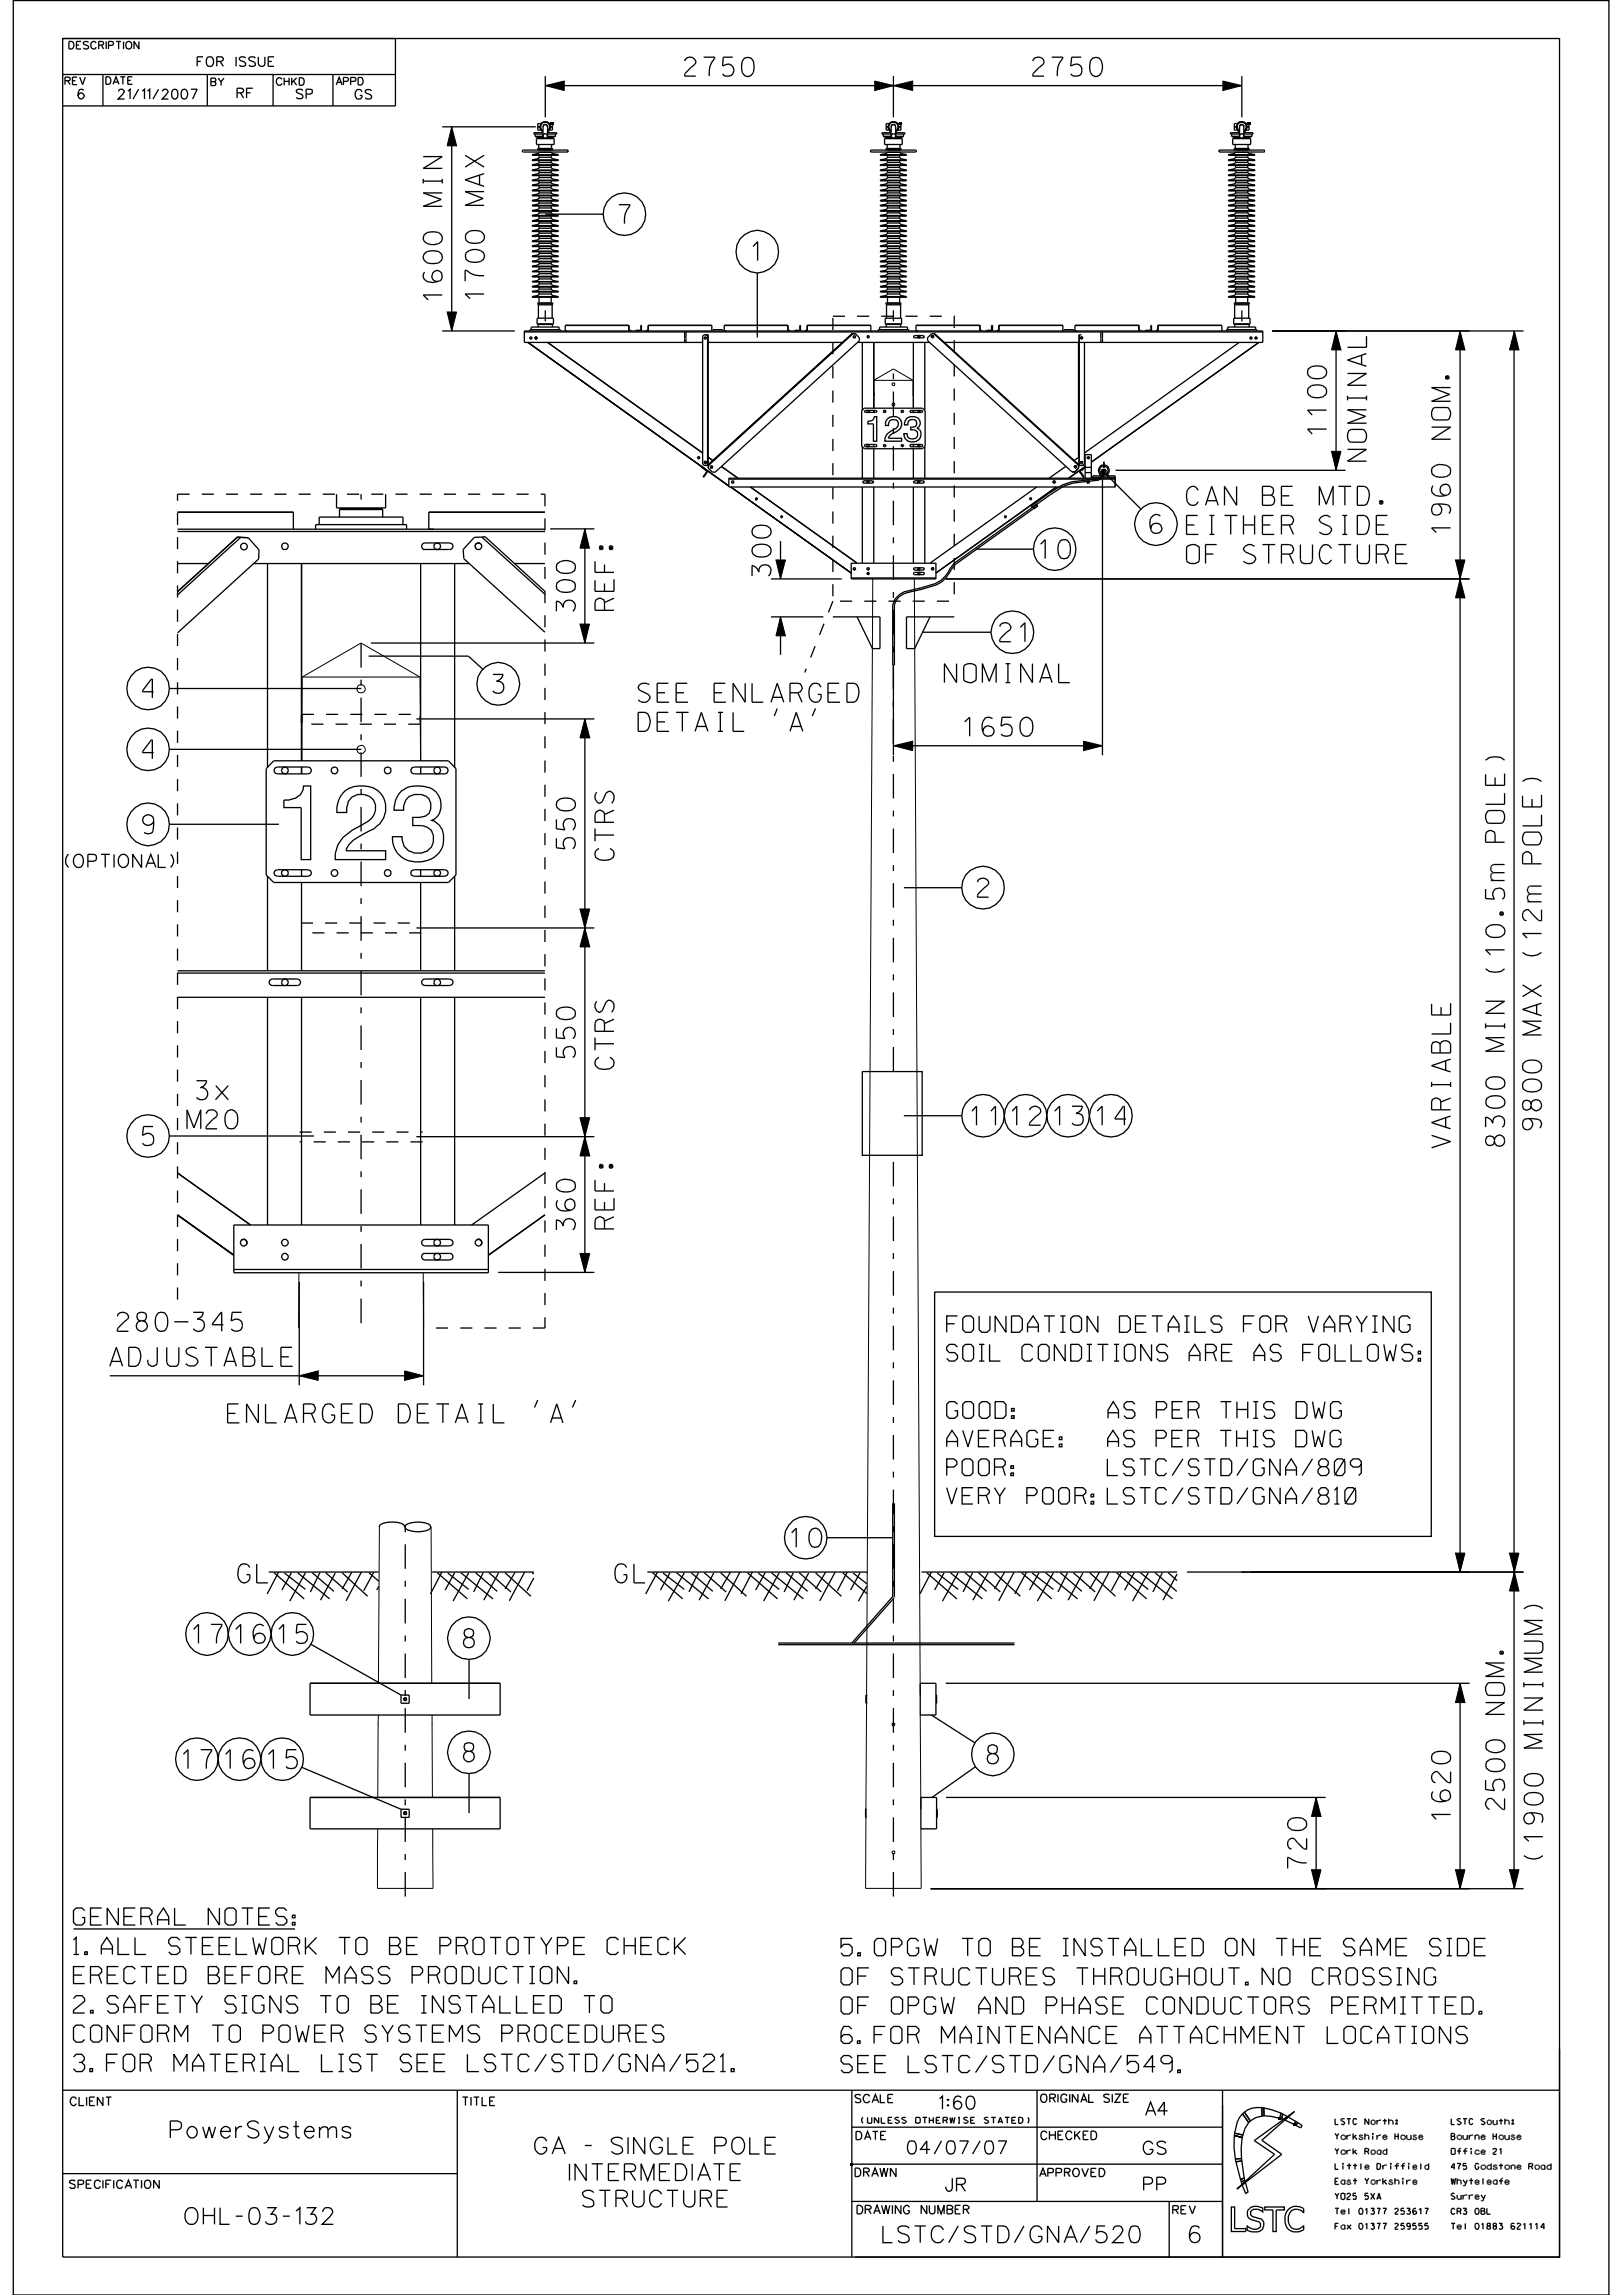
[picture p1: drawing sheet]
<svg xmlns="http://www.w3.org/2000/svg" width="210mm" height="297mm" viewBox="0 0 210 297" stroke-linecap="round" stroke-linejoin="round" font-family="sans-serif">
<defs><g id="words">
<text font-size="9.8" x="35.5" y="111.3">123</text>
<text font-size="3.3" x="111.9" y="57.1">123</text>
<text font-size="3.2" x="159" y="288.8">LSTC</text>
<g font-size="2.5">
<text x="88.6" y="9.9">2750</text>
<text x="133.7" y="9.9">2750</text>
<text x="80.1" y="28.9">7</text>
<text x="97.2" y="33.7">1</text>
<text x="153.5" y="65.4">CAN BE MTD.</text>
<text x="148.8" y="69.1">6</text>
<text x="153.5" y="69.2">EITHER SIDE</text>
<text x="134.4" y="72.3">10</text>
<text x="153.5" y="72.9">OF STRUCTURE</text>
<text x="129.4" y="83">21</text>
<text x="63.8" y="89.7">3</text>
<text x="122.2" y="88.3">NOMINAL</text>
<text x="18.5" y="90.3">4</text>
<text x="82.6" y="90.9">SEE ENLARGED</text>
<text x="82.6" y="94.6">DETAIL ’A’</text>
<text x="124.6" y="95.3">1650</text>
<text x="18.5" y="98.2">4</text>
<text x="18.5" y="107.9">9</text>
<text x="126.5" y="116.1">2</text>
<text x="25.4" y="142.3">3x</text>
<text x="18.5" y="148.2">5</text>
<text x="24.2" y="146.1">M20</text>
<text x="125.6" y="145.6">11</text>
<text x="130.8" y="145.6">12</text>
<text x="136.3" y="145.6">13</text>
<text x="141.8" y="145.6">14</text>
<text x="15.2" y="172.3">280-345</text>
<text x="14.2" y="176.8">ADJUSTABLE</text>
<text x="29.4" y="184.1">ENLARGED DETAIL ’A’</text>
<text x="102.2" y="200.2">10</text>
<text x="30.8" y="204.8">GL</text>
<text x="79.6" y="204.8">GL</text>
<text x="24.9" y="212.7">17</text>
<text x="30.3" y="212.7">16</text>
<text x="35.9" y="212.7">15</text>
<text x="60" y="213.2">8</text>
<text x="60" y="228">8</text>
<text x="23.5" y="228.9">17</text>
<text x="29" y="228.9">16</text>
<text x="34.6" y="228.9">15</text>
<text x="127.8" y="228.3">8</text>
</g>
<g font-size="2.2">
<text x="9.5" y="249.1">GENERAL NOTES:</text>
<text x="9.5" y="252.9">1. ALL STEELWORK TO BE PROTOTYPE CHECK</text>
<text x="9.5" y="256.7">ERECTED BEFORE MASS PRODUCTION.</text>
<text x="108.8" y="253.1">5. OPGW TO BE INSTALLED ON THE SAME SIDE</text>
<text x="108.8" y="256.9">OF STRUCTURES THROUGHOUT. NO CROSSING</text>
<text x="9.5" y="260.5">2. SAFETY SIGNS TO BE INSTALLED TO</text>
<text x="108.8" y="260.7">OF OPGW AND PHASE CONDUCTORS PERMITTED.</text>
<text x="9.5" y="264.3">CONFORM TO POWER SYSTEMS PROCEDURES</text>
<text x="9.5" y="268.1">3. FOR MATERIAL LIST SEE LSTC/STD/GNA/521.</text>
<text x="108.8" y="264.4">6. FOR MAINTENANCE ATTACHMENT LOCATIONS</text>
<text x="108.8" y="268.2">SEE LSTC/STD/GNA/549.</text>
<text x="22.1" y="276.7">PowerSystems</text>
<text x="69.2" y="278.7">GA - SINGLE POLE</text>
<text x="24" y="287.9">OHL-03-132</text>
<text x="73.7" y="282.2">INTERMEDIATE</text>
<text x="75.4" y="285.6">STRUCTURE</text>
<text x="114.2" y="290.2">LSTC/STD/GNA/520</text>
<text x="153.9" y="290.2">6</text>
</g>
<g font-size="2.1">
<text x="122.5" y="172.4">FOUNDATION DETAILS FOR VARYING</text>
<text x="122.5" y="176.1">SOIL CONDITIONS ARE AS FOLLOWS:</text>
<text x="122.5" y="183.5">GOOD:</text>
<text x="143.5" y="183.5">AS PER THIS DWG</text>
<text x="122.5" y="187.2">AVERAGE:</text>
<text x="122.5" y="190.9">POOR:</text>
<text x="143.5" y="190.9">LSTC/STD/GNA/809</text>
<text x="144.3" y="187.2">AS PER THIS DWG</text>
<text x="122.5" y="194.6">VERY POOR: LSTC/STD/GNA/810</text>
</g>
<g font-size="1.7">
<text x="8.4" y="112.3">(OPTIONAL)</text>
<text x="121.6" y="272.9">1:60</text>
<text x="148.2" y="273.7">A4</text>
<text x="117.4" y="278.7">04/07/07</text>
<text x="148" y="278.8">GS</text>
<text x="122.4" y="283.6">JR</text>
<text x="148" y="283.5">PP</text>
</g>
<g font-size="1.2">
<text x="25.5" y="8.6">FOR ISSUE</text>
<text x="10.1" y="12.8">6</text>
<text x="15.3" y="12.8">21/11/2007</text>
<text x="30.7" y="12.7">RF</text>
<text x="38.4" y="12.8">SP</text>
<text x="46" y="12.8">GS</text>
</g>
<g font-size="1.1">
<text x="9.1" y="272.5">CLIENT</text>
<text x="59.9" y="272.5">TITLE</text>
<text x="110.7" y="272.1">SCALE</text>
<text x="134.7" y="272.1">ORIGINAL SIZE</text>
<text x="110.7" y="281.7">DRAWN</text>
<text x="110.8" y="276.9">DATE</text>
<text x="134.6" y="281.7">APPROVED</text>
<text x="134.7" y="276.9">CHECKED</text>
<text x="9" y="283.2">SPECIFICATION</text>
<text x="110.9" y="286.5">DRAWING NUMBER</text>
<text x="151.8" y="286.5">REV</text>
</g>
<g font-size="1">
<text x="8.4" y="11">REV</text>
<text x="8.9" y="6.3">DESCRIPTION</text>
<text x="13.7" y="10.9">DATE</text>
<text x="35.8" y="11">CHKD</text>
<text x="43.5" y="11">APPD</text>
</g>
<g font-size=".8">
<text x="111.4" y="274.8">(UNLESS OTHERWISE STATED)</text>
<text x="172.7" y="274.9">LSTC North:</text>
<text x="187.8" y="274.9">LSTC South:</text>
<text x="172.7" y="276.9">Yorkshire House</text>
<text x="172.7" y="278.8">York Road</text>
<text x="172.7" y="280.7">Little Driffield</text>
<text x="187.8" y="276.9">Bourne House</text>
<text x="187.8" y="278.8">Office 21</text>
<text x="187.8" y="280.7">475 Godstone Road</text>
<text x="172.7" y="282.7">East Yorkshire</text>
<text x="172.7" y="284.6">YO25 5XA</text>
<text x="172.7" y="286.6">Tel 01377 253617</text>
<text x="187.8" y="282.7">Whyteleafe</text>
<text x="187.8" y="284.6">Surrey</text>
<text x="187.8" y="286.6">CR3 0BL</text>
<text x="172.7" y="288.5">Fax 01377 259555</text>
<text x="187.8" y="288.5">Tel 01883 621114</text>
</g>
</g></defs>
<g fill="none" stroke="#000" stroke-width=".17">
<path d="M1.7 .1h206.5v296.9h-206.5zM8.1 5h193.7v287.1h-193.7zM8.1 9.6h43.1M8.1 5h43.1v8.7h-43.1M13.3 9.6v4.1M26.8 9.6v4.1M27.3 10.6l.6 .1v.3l-.2 .1h-.4v-1l.6 .1v.3l-.2 .1M28.2 10.1l.4 .5v.5M29 10.1l-.4 .5M35.3 9.6v4.1M43.1 9.6v4.1M57.2 16.4h12.1"/>
<path d="M58.4 16.4v26.4M67.7 19.4h5.7a.13 .13 0 0 1 .1 .1 .13 .13 0 0 1-.1 .2h-5.7l-.1-.1zM69.2 17.6h1.1M69.2 17.6l.3 .2M69.2 17.3v.3M69.4 17.9h2.3v.8h-2.3zM69.5 17.8h.8M69.5 17.8l.2 .1M69.6 16.4h.4M69.7 17.9h1.7M69.7 19.2l-.1 .1v.1h1.9l-.1-.2M69.7 19.2h1.7"/>
<path d="M69.7 17.9h.1M69.7 18.7v.5M69.7 19.7h1.6M69.7 19.7l-.2 .2-.6 .1M69.7 19.4h1.6M69.7 19.7h.1M70 16.8l.2 .2v.2M70 16h-.4v.8h.4a.68 .68 0 0 1 .3-1 .68 .68 0 0 1 .9 .6M70.3 17.6a.3 .3 0 0 1 .3-.3 .3 .3 0 0 1 .3 .3M70.3 17.6a.3 .3 0 0 0 .3 .3 .3 .3 0 0 0 .3-.3M70.3 17.6v-1.2a.3 .3 0 0 1 .3-.3 .3 .3 0 0 1 .3 .3v1.2M70.3 16.9a.59 .59 0 0 1-.2-.9 .59 .59 0 0 1 .9 0 .59 .59 0 0 1-.1 .9"/>
<path d="M70.3 17.2h-1.2v.1h1.2M70.4 19.4h.1M70.6 11.1h90.1M70.6 9.9v5.3M70.6 19.4h.1M70.8 17.8h.8M70.8 17.6h1.1M70.9 17.2h1.1v.1h-1.1M71.1 16h.4v.8h-.4M71.1 16.8l-.2 .2v.2M71.1 16.4h.2M71.2 16.4h.3z"/>
<path d="M71.2 16.4l-.1 .4M71.3 19.7l.3 .2 .6 .1M71.3 19.7h.1M71.4 17.9h.1M71.4 18.7v.5M71.9 17.6l-.5 .3M71.9 17.3v.3M112.7 19.4h5.7a.13 .13 0 0 1 .2 .1 .14 .14 0 0 1-.2 .2h-5.7l-.1-.2zM114.3 17.6h1M114.3 17.6l.5 .3M114.3 17.3v.3M114.5 17.9h2.2v.8h-2.2z"/>
<path d="M114.5 17.8h.9M114.7 16.4h.2M114.8 17.9h1.6M114.8 19.2l-.2 .2h2v-.1l-.2-.1M114.8 19.2h1.6M114.8 17.9h.1M114.8 18.7v.5M114.8 19.7h1.6M114.8 19.7l-.2 .2-.7 .1M114.8 19.4h1.6M114.8 19.7h.1M114.9 16.4l.1 .4 .2 .2v.2"/>
<path d="M114.9 16.4h.1M115 16h-.3v.8h.4M115.3 17.6a.3 .3 0 0 1 .3-.3 .3 .3 0 0 1 .3 .3M115.3 17.6a.3 .3 0 0 0 .3 .3 .3 .3 0 0 0 .3-.3M115.3 17.6v-1.2a.3 .3 0 0 1 .3-.3 .3 .3 0 0 1 .3 .3v1.2M115.3 17.2h-1.2v.1h1.2M115.5 19.4h.1M115.6 9.9v5.3M115.7 19.4h.1M115.9 17.8h.8M115.9 17.6h1M115.9 17.2h1.2v.1h-1.2"/>
<path d="M116.1 16h.5v.8h-.5a.68 .68 0 0 0-.3-1 .68 .68 0 0 0-.9 .6M116.2 16.4a.58 .58 0 0 0-.9-.5 .58 .58 0 0 0 0 1M116.2 16.4v.2l-.3 .3M116.2 16.8l-.2 .2v.2M116.2 16.4h.2M116.3 16.4h.3M116.4 19.7l.3 .2 .6 .1M116.4 19.7h.1M116.4 17.9h.1M116.4 18.7v.5M116.7 17.8l-.3 .1M116.9 17.6l-.2 .2"/>
<path d="M116.9 17.3v.3M157.7 19.5l.1-.1h5.7a.13 .13 0 0 1 .1 .1 .13 .13 0 0 1-.1 .2h-5.7zM159.4 17.6h1M159.4 17.6l.2 .2M159.4 17.3v.3M159.5 17.9h2.3v.8h-2.3zM159.6 17.8h.8M159.6 17.8l.2 .1M159.7 16.4h.3M159.8 17.9h1.7M159.8 19.2l-.1 .2h2l-.2-.2M159.8 19.2h1.7"/>
<path d="M159.8 17.9h.1M159.8 18.7v.5M159.9 19.7h1.5M159.9 19.7l-.3 .2-.7 .1M159.9 19.4h1.5M159.9 19.7h.1M160 16.4a.7 .7 0 0 1 .7-.7 .7 .7 0 0 1 .7 .7M160 16.4h.1M160.1 16.8l.2 .2v.2M160.1 16h-.4v.8h.4l-.1-.4M160.4 17.6a.28 .28 0 0 1 .3-.3 .28 .28 0 0 1 .2 .3M160.4 17.6a.28 .28 0 0 0 .3 .3 .28 .28 0 0 0 .2-.3"/>
<path d="M160.4 17.6v-1.2a.28 .28 0 0 1 .3-.3 .28 .28 0 0 1 .2 .3v1.2M160.4 16.9a.58 .58 0 0 1-.2-.9 .58 .58 0 0 1 .9 0 .58 .58 0 0 1-.2 .9M160.4 17.2h-1.2v.1h1.2M160.6 19.4h.1M160.7 9.9v5.3M160.8 19.4h.1M160.9 17.8h.8M160.9 17.6h1.1M160.9 17.2h1.2v.1h-1.2M161.2 16h.4v.8h-.4M161.2 16.8l-.2 .2v.2M161.3 16.4h.1"/>
<path d="M161.4 16.4h.2M161.4 16.4l-.2 .4M161.4 19.7l.3 .2 .7 .1M161.4 19.7h.1M161.5 17.9h.1M161.5 18.7v.5M162 17.6l-.5 .3M162 17.3v.3M54.8 23.1v.6M54.8 23.4h2.4M54.8 20.3h2.4l-2.4 1.5h2.4M54.9 32.8l.4-.3h.9h.6l.3 .4 .1 .3-.1 .5-.3 .3-.6 .1a1.12 1.12 0 0 1-1.4-.7z"/>
<path d="M54.9 30.4l.4-.3 .5-.1 1 .1 .3 .3 .1 .5a1.15 1.15 0 0 1-1.4 .8l-.5-.2-.4-.3-.1-.3zM54.9 35.2a.78 .78 0 0 0 0 .9 1.7 1.7 0 0 0 2.2 0l.1-.3-.1-.5a.7 .7 0 0 0-1.2 .1 .7 .7 0 0 0 .7 1M57.2 38.2h-2.4l.6 .6M57.2 25h-2.4l2.3 .8-2.3 .9h2.4M57.2 23.1v.6M60.2 20.1l2.4 1.5M60.3 32.7a1.67 1.67 0 0 1 2.3 0l.1 .5a1.12 1.12 0 0 1-1.5 .7h-.5a.84 .84 0 0 1-.4-1.2zM60.3 30.3a1.91 1.91 0 0 1 1.9-.4l.4 .4 .1 .5a1.12 1.12 0 0 1-1.5 .7l-.5-.1a.84 .84 0 0 1-.4-1.1zM62 22.7v1.2M62.6 35.7a2.78 2.78 0 0 1-2.3-.7h-.1v1.4M62.6 38h-2.4l.6 .6M62.6 24.8h-2.4l2.3 .9-2.3 .9h2.4"/>
<path d="M62.6 22.5l-2.4 .8 2.4 .8M62.6 20.1l-2.4 1.5M68.9 25.9v.1h3.3v-.1M68.9 25.9h3.3M68.9 36.4h3.3M68.9 26.6v.1h3.3v-.1M68.9 26.6h3.3M68.9 22v.1h3.3v-.1M68.9 22h3.3M68.9 37.1v.1h3.3v-.1M68.9 37.1h3.3M68.9 29.9v.1h3.3v-.1"/>
<path d="M68.9 29.9h3.3M68.9 31.8v.1h3.3v-.1M68.9 31.8h3.3M68.9 20.7v.1h3.3v-.1M68.9 20.7h3.3M68.9 28.6h3.3M68.9 27.3h3.3M68.9 27.9v.1h3.3v-.1M68.9 27.9h3.3M68.9 20v.1h3.3v-.1M68.9 20h3.3M68.9 33.8v.1h3.3v-.1"/>
<path d="M68.9 33.8h3.3M68.9 34.4v.1h3.3v-.1M68.9 34.4h3.3M68.9 37.7v.1h3.3v-.1M68.9 37.7h3.3M68.9 35.8h3.3M68.9 23.3v.1h3.3v-.1M68.9 23.3h3.3M68.9 29.2v.1h3.3v-.1M68.9 29.2h3.3M68.9 35.1h3.3M68.9 30.5v.1h3.3v-.1"/>
<path d="M68.9 30.5h3.3M68.9 32.5v.1h3.3v-.1M68.9 32.5h3.3M68.9 22.6v.1h3.3v-.1M68.9 22.6h3.3M68.9 38.4v.1h3.3v-.1M68.9 38.4h3.3M68.9 23.9v.1h3.3v-.1M68.9 23.9h3.3M68.9 31.2v.1h3.3v-.1M68.9 31.2h3.3M68.9 24.6v.1h3.3v-.1"/>
<path d="M68.9 24.6h3.3M68.9 21.3v.1h3.3v-.1M68.9 21.3h3.3M68.9 33.1v.1h3.3v-.1M68.9 33.1h3.3M68.9 25.3h3.3M69.6 39.3l.1-.1h1.7l.1 .1M69.6 39.3h1.9M69.6 39.3l.1 .1M69.7 39.4h1.7M69.7 39.4v1.8M69.7 34.8h1.6"/>
<path d="M69.7 34.8l-.2 .2-.6 .1M69.7 28.2h1.6M69.7 28.2v.2h-.2l-.6 .2M69.7 35.4h1.6M69.7 35.4v.1l-.2 .1-.6 .2M69.7 21.7h1.6M69.7 21.7v.1l-.2 .1-.6 .1M69.7 30.2h1.6M69.7 30.2v.1l-.2 .1-.6 .1M69.7 37.4h1.6M69.7 37.4l-.2 .2-.6 .1M69.7 30.9h1.6"/>
<path d="M69.7 30.9v.1l-.2 .1-.6 .1M69.7 38h1.6M69.7 38v.2l-.2 .1-.6 .1M69.7 36.1h1.6M69.7 36.1l-.2 .2-.6 .1M69.7 32.2h1.6M69.7 32.2v.1l-.2 .1-.6 .1M69.7 22.3h1.6M69.7 22.3l-.2 .2-.6 .1M69.7 20.4h1.6M69.7 20.4v.1l-.2 .1-.6 .1M69.7 31.5h1.6"/>
<path d="M69.7 31.5v.1l-.2 .1-.6 .1M69.7 34.1h1.6M69.7 34.1v.1l-.2 .1-.6 .1M69.7 25h1.6M69.7 25l-.2 .1-.6 .2M69.7 23.7h1.6M69.7 23.7l-.2 .1-.6 .1M69.7 27.5h1.6M69.7 27.5v.2l-.2 .1-.6 .1M69.7 26.3h1.6M69.7 26.3l-.2 .1-.6 .2M69.7 25.6h1.6"/>
<path d="M69.7 25.6v.1l-.2 .1-.6 .1M69.7 36.7h1.6M69.7 36.7v.2h-.2l-.6 .2M69.7 26.9h1.6M69.7 26.9v.1l-.2 .1-.6 .2M69.7 32.8h1.6M69.7 32.8v.1l-.2 .1-.6 .1M69.7 33.5h1.6M69.7 33.5l-.2 .2-.6 .1M69.7 29.5h1.6M69.7 29.5v.2h-.2l-.6 .2M69.7 24.3h1.6"/>
<path d="M69.7 24.3v.1l-.2 .1-.6 .1M69.7 28.9h1.6M69.7 28.9v.1l-.2 .1-.6 .1M69.7 21h1.6M69.7 21l-.2 .2-.6 .1M69.7 23h1.6M69.7 23v.1l-.2 .1-.6 .1M69.7 20.1v.3M69.7 20.8v.2M69.7 21.4v.3M69.7 22.1v.2M69.7 22.7v.3"/>
<path d="M69.7 23.4v.3M69.7 24v.3M69.7 24.7v.3M69.7 25.3v.3M69.7 26v.3M69.7 26.7v.2M69.7 27.3v.2M69.7 28v.2M69.7 28.6v.3M69.7 29.3v.2M69.7 30v.2M69.7 30.6v.3"/>
<path d="M69.7 31.3v.2M69.7 31.9v.3M69.7 32.6v.2M69.7 33.2v.3M69.7 33.9v.2M69.7 34.5v.3M69.7 35.2v.2M69.7 35.8v.3M69.7 36.5v.2M69.7 37.2v.2M69.7 37.8v.2M69.7 38.5v.7"/>
<path d="M70.6 27.7h7.4M71.3 34.8l.3 .2 .6 .1M71.3 28.2l.3 .2 .6 .2M71.3 35.4l.3 .2 .6 .2M71.3 21.7l.3 .2 .6 .1M71.3 30.2l.3 .2 .6 .1M71.3 37.4l.3 .2 .6 .1M71.3 30.9l.3 .2 .6 .1M71.3 38l.3 .3 .6 .1M71.3 36.1l.3 .2 .6 .1M71.3 32.2l.3 .2 .6 .1M71.3 22.3l.3 .2 .6 .1"/>
<path d="M71.3 20.4l.3 .2 .6 .1M71.3 31.5l.3 .2 .6 .1M71.3 34.1l.3 .2 .6 .1M71.3 25l.3 .1 .6 .2M71.3 23.7l.3 .1 .6 .1M71.3 27.5l.3 .3 .6 .1M71.3 26.3l.3 .1 .6 .2M71.3 25.6l.3 .2 .6 .1M71.3 36.7l.3 .2 .6 .2M71.3 26.9l.3 .2 .6 .2M71.3 32.8l.3 .2 .6 .1M71.3 33.5l.3 .2 .6 .1"/>
<path d="M71.3 29.5l.3 .2 .6 .2M71.3 24.3l.3 .2 .6 .1M71.3 28.9l.3 .2 .6 .1M71.3 21l.3 .2 .6 .1M71.3 23l.3 .2 .6 .1M71.3 20.1v.3M71.3 20.8v.2M71.3 21.4v.3M71.3 22.1v.2M71.3 22.7v.3M71.3 23.4v.3M71.3 24v.3"/>
<path d="M71.3 24.7v.3M71.3 25.3v.3M71.3 26v.3M71.3 26.7v.2M71.3 27.3v.2M71.3 28v.2M71.3 28.6v.3M71.3 29.3v.2M71.3 30v.2M71.3 30.6v.3M71.3 31.3v.2M71.3 31.9v.3"/>
<path d="M71.3 32.6v.2M71.3 33.2v.3M71.3 33.9v.2M71.3 34.5v.3M71.3 35.2v.2M71.3 35.8v.3M71.3 36.5v.2M71.3 37.2v.2M71.3 37.8v.2M71.3 38.5v.7M71.4 39.4v1.8M71.5 39.3l-.1 .1"/>
<path d="M98 35.3v8.4M113.9 38.4v.1h3.4v-.1M113.9 38.4h3.4M113.9 22.6v.1h3.4v-.1M113.9 22.6h3.4M113.9 26.6v.1h3.4v-.1M113.9 26.6h3.4M113.9 32.5v.1h3.4v-.1M113.9 32.5h3.4M113.9 28.6h3.4M113.9 33.8v.1h3.4v-.1M113.9 33.8h3.4"/>
<path d="M113.9 23.3v.1h3.4v-.1M113.9 23.3h3.4M113.9 27.3h3.4M113.9 22v.1h3.4v-.1M113.9 22h3.4M113.9 35.8h3.4M113.9 29.2v.1h3.4v-.1M113.9 29.2h3.4M113.9 33.1v.1h3.4v-.1M113.9 33.1h3.4M113.9 20.7v.1h3.4v-.1M113.9 20.7h3.4"/>
<path d="M113.9 25.9v.1h3.4v-.1M113.9 25.9h3.4M113.9 24.6v.1h3.4v-.1M113.9 24.6h3.4M113.9 31.8v.1h3.4v-.1M113.9 31.8h3.4M113.9 34.4v.1h3.4v-.1M113.9 34.4h3.4M113.9 23.9v.1h3.4v-.1M113.9 23.9h3.4M113.9 30.5v.1h3.4v-.1M113.9 30.5h3.4"/>
<path d="M113.9 37.7v.1h3.4v-.1M113.9 37.7h3.4M113.9 20v.1h3.4v-.1M113.9 20h3.4M113.9 36.4h3.4M113.9 29.9v.1h3.4v-.1M113.9 29.9h3.4M113.9 25.3h3.4M113.9 27.9v.1h3.4v-.1M113.9 27.9h3.4M113.9 35.1h3.4M113.9 21.3v.1h3.4v-.1"/>
<path d="M113.9 21.3h3.4M113.9 31.2v.1h3.4v-.1M113.9 31.2h3.4M113.9 37.1v.1h3.4v-.1M113.9 37.1h3.4M114.7 39.3l-.1-.1h.1h1.8l.1 .1M114.7 39.3h1.9M114.7 39.3v.1M114.7 39.4h1.8M114.7 39.4v1.8M114.8 32.8h1.6M114.8 32.8l-.2 .2-.7 .1"/>
<path d="M114.8 37.4h1.6M114.8 37.4l-.2 .2-.7 .1M114.8 35.4h1.6M114.8 35.4l-.2 .2-.7 .2M114.8 25.6h1.6M114.8 25.6l-.2 .2-.7 .1M114.8 33.5h1.6M114.8 33.5l-.2 .2-.7 .1M114.8 21.7h1.6M114.8 21.7l-.2 .2-.7 .1M114.8 30.2h1.6M114.8 30.2l-.2 .2-.7 .1"/>
<path d="M114.8 34.8h1.6M114.8 34.8l-.2 .2-.7 .1M114.8 38h1.6M114.8 38l-.2 .3-.7 .1M114.8 25h1.6M114.8 25l-.2 .1-.7 .2M114.8 30.9h1.6M114.8 30.9l-.2 .2-.7 .1M114.8 28.9h1.6M114.8 28.9l-.2 .2-.7 .1M114.8 34.1h1.6M114.8 34.1l-.2 .2-.7 .1"/>
<path d="M114.8 26.3h1.6M114.8 26.3l-.2 .1-.7 .2M114.8 36.7h1.6M114.8 36.7l-.2 .2-.7 .2M114.8 22.3h1.6M114.8 22.3l-.2 .2-.7 .1M114.8 20.4h1.6M114.8 20.4l-.2 .2-.7 .1M114.8 21h1.6M114.8 21l-.2 .2-.7 .1M114.8 31.5h1.6M114.8 31.5l-.2 .2-.7 .1"/>
<path d="M114.8 36.1h1.6M114.8 36.1l-.2 .2-.7 .1M114.8 32.2h1.6M114.8 32.2l-.2 .2-.7 .1M114.8 27.5h1.6M114.8 27.5l-.2 .3-.7 .1M114.8 26.9h1.6M114.8 26.9l-.2 .2-.7 .2M114.8 28.2h1.6M114.8 28.2l-.2 .2-.7 .2M114.8 24.3h1.6M114.8 24.3l-.2 .2-.7 .1"/>
<path d="M114.8 23.7h1.6M114.8 23.7l-.2 .1-.7 .1M114.8 29.5h1.6M114.8 29.5l-.2 .2-.7 .2M114.8 23h1.6M114.8 23l-.2 .2-.7 .1M114.8 20.1v.3M114.8 20.8v.2M114.8 21.4v.3M114.8 22.1v.2M114.8 22.7v.3M114.8 23.4v.3"/>
<path d="M114.8 24v.3M114.8 24.7v.3M114.8 25.3v.3M114.8 26v.3M114.8 26.7v.2M114.8 27.3v.2M114.8 28v.2M114.8 28.6v.3M114.8 29.3v.2M114.8 30v.2M114.8 30.6v.3M114.8 31.3v.2"/>
<path d="M114.8 31.9v.3M114.8 32.6v.2M114.8 33.2v.3M114.8 33.9v.2M114.8 34.5v.3M114.8 35.2v.2M114.8 35.8v.3M114.8 36.5v.2M114.8 37.2v.2M114.8 37.8v.2M114.8 38.5v.7M116.4 32.8l.3 .2 .6 .1"/>
<path d="M116.4 37.4l.3 .2 .6 .1M116.4 35.4l.3 .2 .6 .2M116.4 25.6l.3 .2 .6 .1M116.4 33.5l.3 .2 .6 .1M116.4 21.7l.3 .2 .6 .1M116.4 30.2l.3 .2 .6 .1M116.4 34.8l.3 .2 .6 .1M116.4 38l.3 .3 .6 .1M116.4 25l.3 .1 .6 .2M116.4 30.9l.3 .2 .6 .1M116.4 28.9l.3 .2 .6 .1M116.4 34.1l.3 .2 .6 .1"/>
<path d="M116.4 26.3l.3 .1 .6 .2M116.4 36.7l.3 .2 .6 .2M116.4 22.3l.3 .2 .6 .1M116.4 20.4l.3 .2 .6 .1M116.4 21l.3 .2 .6 .1M116.4 31.5l.3 .2 .6 .1M116.4 36.1l.3 .2 .6 .1M116.4 32.2l.3 .2 .6 .1M116.4 27.5l.3 .3 .6 .1M116.4 26.9l.3 .2 .6 .2M116.4 28.2l.3 .2 .6 .2M116.4 24.3l.3 .2 .6 .1"/>
<path d="M116.4 23.7l.3 .1 .6 .1M116.4 29.5l.3 .2 .6 .2M116.4 23l.3 .2 .6 .1M116.4 20.1v.3M116.4 20.8v.2M116.4 21.4v.3M116.4 22.1v.2M116.4 22.7v.3M116.4 23.4v.3M116.4 24v.3M116.4 24.7v.3M116.4 25.3v.3"/>
<path d="M116.4 26v.3M116.4 26.7v.2M116.4 27.3v.2M116.4 28v.2M116.4 28.6v.3M116.4 29.3v.2M116.4 30v.2M116.4 30.6v.3M116.4 31.3v.2M116.4 31.9v.3M116.4 32.6v.2M116.4 33.2v.3"/>
<path d="M116.4 33.9v.2M116.4 34.5v.3M116.4 35.2v.2M116.4 35.8v.3M116.4 36.5v.2M116.4 37.2v.2M116.4 37.8v.2M116.4 38.5v.7M116.5 39.4v1.8M116.6 39.3l-.1 .1M158.9 36.4h3.5M158.9 25.3h3.5"/>
<path d="M158.9 25.9v.1h3.5v-.1M158.9 25.9h3.5M158.9 20.7v.1h3.5v-.1M158.9 20.7h3.5M158.9 35.8h3.5M158.9 21.3v.1h3.5v-.1M158.9 21.3h3.5M158.9 20v.1h3.5v-.1M158.9 20h3.5M158.9 28.6h3.5M158.9 27.9v.1h3.5v-.1M158.9 27.9h3.5"/>
<path d="M158.9 31.8v.1h3.5v-.1M158.9 31.8h3.5M158.9 33.1v.1h3.5v-.1M158.9 33.1h3.5M158.9 22.6v.1h3.5v-.1M158.9 22.6h3.5M158.9 27.3h3.5M158.9 38.4v.1h3.5v-.1M158.9 38.4h3.5M158.9 29.2v.1h3.5v-.1M158.9 29.2h3.5M158.9 22v.1h3.5v-.1"/>
<path d="M158.9 22h3.5M158.9 29.9v.1h3.5v-.1M158.9 29.9h3.5M158.9 26.6v.1h3.5v-.1M158.9 26.6h3.5M158.9 37.7v.1h3.5v-.1M158.9 37.7h3.5M158.9 33.8v.1h3.5v-.1M158.9 33.8h3.5M158.9 23.3v.1h3.5v-.1M158.9 23.3h3.5M158.9 30.5v.1h3.5v-.1"/>
<path d="M158.9 30.5h3.5M158.9 35.1h3.5M158.9 34.4v.1h3.5v-.1M158.9 34.4h3.5M158.9 37.1v.1h3.5v-.1M158.9 37.1h3.5M158.9 31.2v.1h3.5v-.1M158.9 31.2h3.5M158.9 32.5v.1h3.5v-.1M158.9 32.5h3.5M158.9 24.6v.1h3.5v-.1M158.9 24.6h3.5"/>
<path d="M158.9 23.9v.1h3.5v-.1M158.9 23.9h3.5M159.7 39.3l.1-.1h1.8h.1l-.1 .1M159.7 39.3h1.9M159.7 39.3l.1 .1M159.8 39.4h1.8M159.8 39.4v1.8M159.9 27.5h1.5M159.9 27.5l-.3 .3-.7 .1M159.9 33.5h1.5M159.9 33.5l-.3 .2-.7 .1M159.9 28.2h1.5"/>
<path d="M159.9 28.2l-.3 .2-.7 .2M159.9 35.4h1.5M159.9 35.4l-.3 .2-.7 .2M159.9 36.1h1.5M159.9 36.1l-.3 .2-.7 .1M159.9 23.7h1.5M159.9 23.7l-.3 .1-.7 .1M159.9 36.7h1.5M159.9 36.7l-.3 .2-.7 .2M159.9 30.2h1.5M159.9 30.2l-.3 .2-.7 .1M159.9 28.9h1.5"/>
<path d="M159.9 28.9l-.3 .2-.7 .1M159.9 37.4h1.5M159.9 37.4l-.3 .2-.7 .1M159.9 20.4h1.5M159.9 20.4l-.3 .2-.7 .1M159.9 21h1.5M159.9 21l-.3 .2-.7 .1M159.9 34.1h1.5M159.9 34.1l-.3 .2-.7 .1M159.9 31.5h1.5M159.9 31.5l-.3 .2-.7 .1M159.9 25.6h1.5"/>
<path d="M159.9 25.6l-.3 .2-.7 .1M159.9 24.3h1.5M159.9 24.3l-.3 .2-.7 .1M159.9 26.9h1.5M159.9 26.9l-.3 .2-.7 .2M159.9 25h1.5M159.9 25l-.3 .1-.7 .2M159.9 38h1.5M159.9 38l-.3 .3-.7 .1M159.9 29.5h1.5M159.9 29.5l-.3 .2-.7 .2M159.9 26.3h1.5"/>
<path d="M159.9 26.3l-.3 .1-.7 .2M159.9 34.8h1.5M159.9 34.8l-.3 .2-.7 .1M159.9 32.2h1.5M159.9 32.2l-.3 .2-.7 .1M159.9 32.8h1.5M159.9 32.8l-.3 .2-.7 .1M159.9 30.9h1.5M159.9 30.9l-.3 .2-.7 .1M159.9 21.7h1.5M159.9 21.7l-.3 .2-.7 .1M159.9 22.3h1.5"/>
<path d="M159.9 22.3l-.3 .2-.7 .1M159.9 23h1.5M159.9 23l-.3 .2-.7 .1M159.9 20.1v.3M159.9 20.8v.2M159.9 21.4v.3M159.9 22.1v.2M159.9 22.7v.3M159.9 23.4v.3M159.9 24v.3M159.9 24.7v.3M159.9 25.3v.3"/>
<path d="M159.9 26v.3M159.9 26.7v.2M159.9 27.3v.2M159.9 28v.2M159.9 28.6v.3M159.9 29.3v.2M159.9 30v.2M159.9 30.6v.3M159.9 31.3v.2M159.9 31.9v.3M159.9 32.6v.2M159.9 33.2v.3"/>
<path d="M159.9 33.9v.2M159.9 34.5v.3M159.9 35.2v.2M159.9 35.8v.3M159.9 36.5v.2M159.9 37.2v.2M159.9 37.8v.2M159.9 38.5v.7M161.4 27.5l.3 .3 .7 .1M161.4 33.5l.3 .2 .7 .1M161.4 28.2l.3 .2 .7 .2M161.4 35.4l.3 .2 .7 .2"/>
<path d="M161.4 36.1l.3 .2 .7 .1M161.4 23.7l.3 .1 .7 .1M161.4 36.7l.3 .2 .7 .2M161.4 30.2l.3 .2 .7 .1M161.4 28.9l.3 .2 .7 .1M161.4 37.4l.3 .2 .7 .1M161.4 20.4l.3 .2 .7 .1M161.4 21l.3 .2 .7 .1M161.4 34.1l.3 .2 .7 .1M161.4 31.5l.3 .2 .7 .1M161.4 25.6l.3 .2 .7 .1M161.4 24.3l.3 .2 .7 .1"/>
<path d="M161.4 26.9l.3 .2 .7 .2M161.4 25l.3 .1 .7 .2M161.4 38l.3 .3 .7 .1M161.4 29.5l.3 .2 .7 .2M161.4 26.3l.3 .1 .7 .2M161.4 34.8l.3 .2 .7 .1M161.4 32.2l.3 .2 .7 .1M161.4 32.8l.3 .2 .7 .1M161.4 30.9l.3 .2 .7 .1M161.4 21.7l.3 .2 .7 .1M161.4 22.3l.3 .2 .7 .1M161.4 23l.3 .2 .7 .1"/>
<path d="M161.4 20.1v.3M161.4 20.8v.2M161.4 21.4v.3M161.4 22.1v.2M161.4 22.7v.3M161.4 23.4v.3M161.4 24v.3M161.4 24.7v.3M161.4 25.3v.3M161.4 26v.3M161.4 26.7v.2M161.4 27.3v.2"/>
<path d="M161.4 28v.2M161.4 28.6v.3M161.4 29.3v.2M161.4 30v.2M161.4 30.6v.3M161.4 31.3v.2M161.4 31.9v.3M161.4 32.6v.2M161.4 33.2v.3M161.4 33.9v.2M161.4 34.5v.3M161.4 35.2v.2"/>
<path d="M161.4 35.8v.3M161.4 36.5v.2M161.4 37.2v.2M161.4 37.8v.2M161.4 38.5v.7M161.6 39.4v1.8M161.6 39.3v.1M57.2 42.8h9.4M67.8 43h95.6M68.3 44.3l26 18.6-2.7-2M68.6 42.8v-.1h3.9v.1M68.7 42.7v-.4h3.6v.4"/>
<path d="M69.5 41.2h2.1v.7h-2.1zM69.6 42h1.9M69.6 42v.3M69.7 41.9h1.7M69.7 41.9h.1M69.7 41.9l-.1 .1M70.6 40.2v1.4M70.9 44.3l20 14.3M71.4 41.9h.1M71.4 41.9l.1 .1M71.5 42v.3M73.1 42.8v-.7h8.3v.6h.2v.1"/>
<path d="M81.3 42.1v.7M82.3 42.8v-.1h.6v-.6h.1v.7M83.6 42.8v-.1h.2v-.6h8.3v.7M83.9 42.1v.7M88.6 43v1.3M88.8 43v1.3M90.5 59.1h.1M90.9 43.5l.2-.2h.5v16.9h-.5l-.2-.1zM91.1 59.8l.2-.1 .1 .2M91.6 43.3v16.9M91.6 59.2l.6 .4M92.3 42.8h1.2"/>
<path d="M92.3 42.8v-.1h1.2v.1M92.3 42.8h-24.5v1.5h23.1M93.5 42.8h44.2M93.7 42.8v-.7h8.3v.6h.2v.1M101.9 42.1v.7M102.9 42.8v-.1h.6v-.6h.1v.7M104.2 42.8v-.1h.2v-.6h8.3v.7M104.5 42.1v.7M110.3 43.2l-18.6 16.9M110.3 43.2h.1M110.3 43.2l-1.3 1.1h-17.4M111 44.3h9.3"/>
<path d="M111.5 57.7v-4.5l.3-.4h7.6l.3 .4v4.5M111.6 44.3v8.8M111.6 57.8v4.1M111.8 58.1h7.6M111.9 53.2l.1-.1h1.3a.13 .13 0 0 1 .1 .1 .13 .13 0 0 1-.1 .2h-1.3zM112.2 43.5l.1-.1 .2 .1v.1l-.2 .1zM113.1 50.9v.3zM113.1 44.3v8.5M113.1 53.1v.3M113.1 58.1v3.8M113.1 50.9h.1M113.6 42.8v-.1h4v.1"/>
<path d="M113.8 42.7v-.4h3.6v.4M114.5 41.2h2.2v.7h-2.2zM114.7 42h1.8M114.7 42v.3M114.7 41.9h1.8M114.7 41.9h.1M114.7 41.9v.1M115.6 40.2v1.4M116.5 41.9h.1M116.5 41.9v.4M117.8 53.2v-.1h1.5l.1 .2-.1 .1h-1.5zM118.2 44.3v8.5"/>
<path d="M118.2 53.1v.3M118.2 58.1v3.8M118.2 43.5l.1-.1h1.1l.2 .1v.1l-.1 .1h-1.2zM118.5 42.8v-.7h8.3v.6h.2v.1M119.7 44.3v8.8M119.7 57.8v4.1M120.8 43.2l18.8 17h.7M120.8 43.2h.1l18.7 16.9M120.8 43.2h-.3l-.5 .5v.4l18.7 17h.4M122.2 44.3h17.4M126.8 42.1v.7M127.7 42.8v-.1h.6v-.6h.1v.7"/>
<path d="M129 42.8v-.1h.2v-.6h8.3v.7M129.3 42.1v.7M137.7 42.8h1.2M137.7 42.8v-.1h1.2v.1M138.9 42.8h24.5v1.5h-23.8M139.1 42.8v-.7h8.3v.6h.2v.1M139.6 44.3v14.9M139.6 59.2l-.6 .4M139.6 43.3v16.9M139.9 59.9h.1M139.9 43.3h-.3v16.9M140.1 43.7l-.1-.1h-.1v.2"/>
<path d="M140.3 44.3v15.8l-.2 .1M140.8 59.1h.1M142.4 43v1.3M142.6 43v1.3M147.3 42.1v.7M148.2 42.8v-.1h.7v-.6h.1v.7M149.6 42.8v-.1h.2v-.6h8.3v.7M149.8 42.1v.7M158.7 42.8v-.1h3.9v.1M158.9 42.7v-.4h3.6v.4M159.6 41.2h2.1v.7h-2.1zM159.8 41.9h1.8"/>
<path d="M159.8 42h1.8M159.8 41.9v.4M159.8 41.9h.1M160.3 44.3l-20 14.3M160.7 40.2v1.4M161.6 41.9v.1M161.6 41.9h.1M161.6 42v.3M161.7 43.8h.1M161.9 43.9h.1M162.9 44.3l-21.7 15.5M164.6 42.8h32.5"/>
<path d="M169.3 50.2a1.71 1.71 0 0 1 2.3 0v.5a1.12 1.12 0 0 1-1.4 .8l-.5-.1-.4-.4-.1-.3zM169.3 47.7a1.79 1.79 0 0 1 2.3 .1v.5a1.12 1.12 0 0 1-1.4 .7l-.5-.1-.4-.3-.1-.3zM171.6 55.5h-2.4l.6 .7M171.6 53.1h-2.4l.6 .6M172.9 42.8v18.1M174.4 58.2h2.4l-2.4 1.5h2.4M174.4 51.2v.6M174.4 51.5h2.4M174.4 48.3h2.4l-2.4 1.6h2.4M174.5 55.7l.3-.1h1.5a.94 .94 0 0 1 0 1.6h-1.5a.96 .96 0 0 1-.3-1.5zM176.2 46v1.2M176.8 53h-2.4l2.3 .9-2.3 .9h2.4"/>
<path d="M176.8 43.5v1.4h-2.4M176.8 51.2v.6M176.8 45.8l-2.4 .8 2.4 .8M185.2 55.3h2.5l-2.5 1.5h2.5M185.5 52.8l1.7-.1a.91 .91 0 0 1 0 1.6h-1.5a.99 .99 0 0 1-.2-1.5zM187.1 48.8l.1-.2h.2l.1 .2v.2l-.3 .1-.1-.1zM187.2 48.8h.1v.1h-.1zM187.7 50.2h-2.5l2.4 .8-2.4 .9h2.5M188.9 42.8v160.6M195.9 42.8v201.6M23 68.5h47.5M23 68.8h47.5"/>
<path d="M23 72.9h4M23 66.3h15v2.2M30.7 69.5l-7.7 7.1 4-3.7M30.7 69.5h.4M30.7 69.5h.1M30.7 69.5l-3.7 3.4M31.1 69.5l-8.1 7.5M31.1 69.5l1 .1 1.4 1.6v1.1l-10.5 9.6M31.1 69.5h.1M32.8 72.9h27.9M34.6 72.9v26.4M39 72.9v25.6"/>
<path d="M40.8 68.5v-.6h11.8v.6M41.3 67.9v-1h10.8v1M43.5 64v1.7h6.4v-1.7M43.9 65.9h5.6M43.9 65.9v1M44 65.8h5.4M44 65.8l-.1 .1M44 65.7v.1M46.7 64l.1 .6M49.4 65.8l.1 .1M49.4 65.7v.1M49.5 65.9v1"/>
<path d="M54.4 72.9v25.6M54.7 70.4l.3-.1h3.2a.42 .42 0 0 1 .4 .4 .42 .42 0 0 1-.4 .4h-3.2a.42 .42 0 0 1-.4-.3 .42 .42 0 0 1 .1-.4zM58.8 72.9v26.4M62.3 69.5l8.2 7.4M62.3 69.5h.5l7.7 7M62.3 69.5h-.9l-1.5 1.6 .1 1.2 10.5 9.5M66.5 72.9h4M70.5 66.3h-15v2.2M71.2 68.4h5.7M72 79.1v-1.3a1.01 1.01 0 0 1 .9 .8 .8 .8 0 0 1 1.1-.9 .8 .8 0 0 1 .1 1.4M72.1 75.4a1.71 1.71 0 0 1 2.3 0v.3v.6a1.86 1.86 0 0 1-2.3 0l-.1-.4zM72.1 73a1.71 1.71 0 0 1 2.3 0v.3v.5a1.86 1.86 0 0 1-2.3 0l-.1-.3z"/>
<path d="M75.7 68.4v14.8M77 72.6v1.5h2.4M77.7 70.6h.2l.1 .2v.2l-.1 .1-.3-.1zM77.7 70.8h.1v.1l-.1 .1zM78.2 78l-.1-.4-.4-.2h-.2l-.4 .2-.1 .4v1h2.4M78.2 73.1v1M78.2 75.5v1M78.2 78v1M78.9 70.6h.2l.2 .2v.2l-.2 .1-.2-.1zM79 70.8h.1v.2h-.1zM79.4 75v1.5h-2.4v-1.4M79.4 77.4l-1.2 .6"/>
<path d="M91.2 61.4l-.2 .3v.1l.3-.4M91.2 61.4h.1M91.6 60.9l-.8-.5h-.1l.8 .6-.3 .4M91.6 60.9l-.3 .5M91.7 60.2h.1M91.7 60.1h.1M91.7 60.1v.1M91.7 60.2l18.7-17h.3l.5 .5v.4l-18.7 17h-.4l-.5-.5zM92.1 60.3v.2h-.2M93.3 60.4l2.2 1.5M94.3 62h50M94.6 63l15.5 11.2"/>
<path d="M94.7 62.3v.1M97.1 63l13.8 9.8M97.3 74.5v-1.3a1.16 1.16 0 0 1 .9 .8 .8 .8 0 0 1 1.1-.9 .8 .8 0 0 1 .1 1.4M97.4 70.9a1.71 1.71 0 0 1 2.3 0l.1 .5a1.12 1.12 0 0 1-1.5 .7l-.5-.1-.4-.3-.1-.3zM97.4 68.4a1.71 1.71 0 0 1 2.3 0l.1 .5a1.12 1.12 0 0 1-1.5 .7l-.5-.1-.4-.3-.1-.3zM97.8 64.5h.1h.1l-.1 .2zM99.8 74.9h9.1M99.8 79.8h6.7M101 70v4.9M101 79.8v4.9M101 66.8a.11 .11 0 0 1 .2 0 .11 .11 0 0 1 0 .2M101 66.9l.1-.1 .1 .1-.1 .1z"/>
<path d="M107.8 79.8h6.1v4.1h-1l-2-4.1M110.1 72.8v2.1h11v-2.1M110.1 72.9h11M110.1 74.8h11M110.5 73.5h.1M111.6 63v9.8M111.7 62.3l1.1-.1 .2 .2-.1 .1h-1.2v-.1zM112.3 62.5l-.1-.1v-.1h.2l.1 .1-.1 .1M113.1 63v9.8M118.2 63v9.8M118.2 74.2l.1-.1h1.1a.15 .15 0 0 1 .2 .1 .15 .15 0 0 1-.2 .2h-1.1zM118.3 62.3l1.1-.1 .1 .1 .1 .1-.1 .1h-1.2l-.1-.1z"/>
<path d="M118.3 73.5h1.2l.1 .1-.2 .2h-1.1l-.1-.2zM118.9 62.5l-.2-.1 .1-.1h.2v.1l-.1 .1M119.7 63v9.8M120.3 79.8l-2 4.1h-1v-4.1h6.2M120.6 73.5h.1M120.6 73.5h.2M122.3 74.9h67.8M126.3 71.1h7.4M133.5 65.4l.4-.3 .3 .4-.4 .3zM134.1 63l-13.7 9.8M136.5 62.3a.12 .12 0 0 0-.2 0 .12 .12 0 0 0 0 .2M136.7 63l-15.6 11.2"/>
<path d="M137.9 60.4l-2.2 1.5M139.6 60.1h.1M139.6 60.1v.5M139.6 60.6h.1M139.6 60.6l-.5 .5M139.7 61l.3 .4M139.7 61h.1M139.9 61.4l.3 .4M140 61.4l.2 .3M140 61.4h-.1M140.1 60.7l-.2 .2M140.2 61.8h.1"/>
<path d="M140.2 61.7h.1M140.2 61.7v.1M140.4 60.4l-2.1 1.5 1.3-1 .3 .5M140.4 61.9v-3.1h.8v3.1M140.4 61.2h.8M140.4 60.4h.1M140.8 62.2l-.1 .2 .1 .1M141.2 60.5h-.8l-.7 .5M141.4 61.8v-.2h2.9v1.4M142.3 61.3l.2 .2v.1M142.3 61.3h.1M142.6 61a.28 .28 0 0 0 .2 .3 .28 .28 0 0 0 .3-.3"/>
<path d="M142.6 61l-.3 .1M142.6 60.9v.1M142.6 60.8h.4v.4h-.4zM142.6 60.8a.26 .26 0 0 1 .3-.1 .26 .26 0 0 1 .2 .3M142.6 60.8v.2M142.6 62.1v35.6M142.7 60.9l-.1 .6a.87 .87 0 0 1-.6 .5l-3.3 .3-1.2 .4-1.8 1.1-2.3 1.7 .1 .2 4.2-2.8 1.1-.4 3.3-.4a1.19 1.19 0 0 0 .8-1.2M142.7 60.9h.2v.1zM142.8 60.2a.71 .71 0 0 0-.5 1.1M142.8 60.3l-.4 .2-.1 .4 .1 .4 .4 .1 .4-.1 .2-.4-.2-.4-.3-.2M142.8 60.6v-.8l.1 .8M142.9 60.2a.67 .67 0 0 1 .6 .4 .67 .67 0 0 1-.1 .7l-.2 .3"/>
<path d="M143 61.3l4.6 4.6M143.1 60.9v.1M144.3 61.8h-3v.1M144.3 60.9h29.8M144.3 61.9h-50v1.1h50M150.1 66.8a.7 .7 0 0 0-.9-.1l-.3 .4M185.3 60.5a1.71 1.71 0 0 1 2.3 0l.1 .3-.1 .6a1.86 1.86 0 0 1-2.3 0l-.1-.4zM185.4 62.9a.87 .87 0 0 0-.1 .9 1.78 1.78 0 0 0 2 .2l.3-.2 .1-.3-.1-.5a.72 .72 0 0 0-1.3 .1 .72 .72 0 0 0 .8 1M186.1 65.2a.82 .82 0 0 1 .2 1.4 .72 .72 0 0 1-1.1-.4 .72 .72 0 0 1 .6-1l1.5 .1a.69 .69 0 0 1 .2 1.2M187.7 68.3h-2.5l.6 .6M21.9 89.1h24.9M21.9 97h24.9"/>
<path d="M35.6 99.4l.3-.1h3.9a.45 .45 0 0 1 .5 .4 .45 .45 0 0 1-.5 .4h-3.9a.46 .46 0 0 1-.4-.2 .46 .46 0 0 1 .1-.5zM39 92.5v1.1zM39 99.3v.8M47.7 84.9h12.9l1.9 1.7M48 83.2h28.9M53.3 99.4l.3-.1h4a.45 .45 0 0 1 .4 .4 .45 .45 0 0 1-.4 .4h-4a.46 .46 0 0 1-.4-.2 .46 .46 0 0 1 .1-.5zM53.9 93h23M54.4 99.3v.8M75.7 93v71.7M100.6 91.7l-.4 1M105.5 91.7l-.4 1M115.5 86.1v-7.8a2.35 2.35 0 0 1 1.7-1.8l3.9-1a5 5 0 0 0 2-2.2l.4-.4 10.6-7.6 .2 .1-10.7 7.7-.5 .6a4.2 4.2 0 0 1-1.9 2l-3.8 1a2.23 2.23 0 0 0-1.7 1.6v7.8"/>
<path d="M115.6 86.1v11.6M115.6 96.5h27M119.3 81.8h8.9M192.2 98.4a1.97 1.97 0 0 1 2.5 0M21.9 106.7h14.2M34.4 113.2v-13.7l1-1h22.6l1 1v13.7M34.6 113.4v12.2M35.4 114.2h22.6M39 114.2v11.4M54.4 114.2v11.4M58.8 113.4v12.2M72 108.5v1.2l1.1 .1-.2-.5a.8 .8 0 0 1 1.1-.8 .8 .8 0 0 1 .1 1.3"/>
<path d="M72 106v1.3l1.1 .1-.2-.5a.8 .8 0 0 1 1.1-.9 .8 .8 0 0 1 .1 1.4M72.1 103.7a1.71 1.71 0 0 1 2.3 0v.5a1.12 1.12 0 0 1-1.4 .7l-.5-.1-.4-.3-.1-.3zM77 107.2v1.7M77 108.1h2.4M77.2 102.5a.88 .88 0 0 0 .4 1.5l.3-.3 .5-1.1 .5-.2a.92 .92 0 0 1 .2 1.6M77.5 109.8l-.4 .3-.1 .3 .1 .5a1.86 1.86 0 0 0 2.3 0v-.3v-.5l-.5-.3M78.2 105.4l-.1-.3-.4-.3h-.2l-.4 .3-.1 .3v1h2.4M78.2 105.4v1M79.4 104.8l-1.2 .6M117 114.9h7.4M192.2 115.1v1.2l1.2 .1a.93 .93 0 0 1 0-1.3 .8 .8 0 0 1 1.2 .1 .8 .8 0 0 1-.2 1.2M192.4 105.1l.3-.2h1.6a.99 .99 0 0 1 0 1.6h-1.6a.62 .62 0 0 1-.5-.6l.1-.5z"/>
<path d="M192.9 114h1.8M193.4 109v-1v-.3l-.5-.2h-.2l-.4 .2-.1 .3v1h2.5M193.4 100.6v1M194.2 118h.2l.1 .1v.3h-.1h-.3zM194.2 118.1h.1v.2h-.1zM194.7 100.1v1.5h-2.5v-1.4M194.7 102.6v1.5h-2.5M194.7 112.9h-1.5l-.2 .2-.1 .5 .3 .4M194.7 111.9h-1.4l-.2 .1a.58 .58 0 0 0-.2 .6l.3 .3M197 101.1a2.12 2.12 0 0 1 2.5 0M197.3 107.7h1.7a.94 .94 0 0 1 0 1.6h-1.6a1.06 1.06 0 0 1-.1-1.6zM197.6 116.7h1.9"/>
<path d="M198 115.7h1.5M198 115.7a.54 .54 0 0 0-.4 .5 .54 .54 0 0 0 .4 .5M198.2 111.8v-1l-.1-.3-.4-.3h-.2l-.4 .3-.1 .3v1h2.5M198.2 103.4v1M199.5 117.7v1.5l-.5-.1-1.1-1.3a.61 .61 0 0 0-.7 .1 .61 .61 0 0 0-.2 .7l.3 .5 .2 .1M199.5 102.9v1.5h-2.5v-1.4M199.5 105.4v1.5h-2.5M199.5 114.7h-1.6a.55 .55 0 0 0-.3 .5 .55 .55 0 0 0 .4 .5M23 125.6h47.5M23 125.9h47.5M23 129.1h47.5M34.6 129.1v29.4"/>
<path d="M35 126.8l.2-.1h3.3a.42 .42 0 0 1 .4 .4 .42 .42 0 0 1-.4 .4h-3.3a.42 .42 0 0 1-.3-.2 .42 .42 0 0 1 .1-.5zM36.7 127.5a.44 .44 0 0 1-.2-.6 .44 .44 0 0 1 .6-.1l.2 .2v.2l-.1 .2-.2 .1M39 129.1v29.4M53.9 120.1h23M54.4 129.1v29.4M54.7 126.8l.3-.1h3.2a.43 .43 0 0 1 .4 .4 .43 .43 0 0 1-.4 .4h-3.2a.42 .42 0 0 1-.4-.2 .42 .42 0 0 1 .1-.5zM56.5 127.5a.42 .42 0 0 1-.3-.6 .42 .42 0 0 1 .7 0 .42 .42 0 0 1-.2 .6M58.8 129.1v29.4M72 135.5v1.3l1.1 .1a.88 .88 0 0 1 .1-1.4 .79 .79 0 0 1 1.1 .3 .79 .79 0 0 1-.2 1.1M72 133.1v1.2l1.1 .1a.88 .88 0 0 1 .1-1.3 .79 .79 0 0 1 1.1 .2 .79 .79 0 0 1-.2 1.1M72.1 130.7a1.79 1.79 0 0 1 2.3 .1v.3v.5a1.86 1.86 0 0 1-2.3 0l-.1-.3zM77 134.3v1.6"/>
<path d="M77 135.1h2.4M77.2 129.6a.88 .88 0 0 0 .4 1.4l.3-.2 .5-1.1 .3-.3h.2a.91 .91 0 0 1 .2 1.6M77.5 136.8l-.4 .3-.1 .6a1.12 1.12 0 0 0 1.4 .7l.5-.1 .5-.3v-.3v-.6l-.5-.3M78.2 132.5l-.1-.4-.4-.2h-.2l-.4 .2-.1 .4v1h2.4M78.2 132.5v1M79.4 131.9l-1.2 .6M111.6 138.7h7.7v10.8h-7.7zM185.4 134.9a.72 .72 0 0 1 .9 .2 .74 .74 0 0 1 .7-.4 .74 .74 0 0 1 .7 .4v1.2h-2.5v-1.1zM186.3 135.1v1.2M186.5 130.3v1M187.1 137.3v1.2M187.7 129.8v1.5h-2.5v-1.4"/>
<path d="M187.7 132.4v1.4h-2.5M187.7 137.1l-2.5 .8 2.5 .8M192.2 125.4a1.97 1.97 0 0 0 2.5 0M192.2 132.5v.6M192.2 132.8h2.5M192.2 129.6h2.5l-2.5 1.5h2.5M192.3 139.7a1.8 1.8 0 0 1 2.3 0l.1 .4-.1 .5a1.86 1.86 0 0 1-2.3 0v-.3zM192.3 120.1a1.91 1.91 0 0 1 1.9-.3l.4 .3 .1 .5a1.12 1.12 0 0 1-1.4 .7l-.5-.1-.5-.3v-.3zM194.7 132.5v.6M194.7 134.3h-2.5l2.3 .9-2.3 .8h2.5M194.7 122.9h-2.5l.7 .7M197 123.3a1.95 1.95 0 0 0 2.5 0"/>
<path d="M197 127.5l2.5 1.5M197.1 137.6a1.71 1.71 0 0 1 2.3 0l.1 .3-.1 .6a1.86 1.86 0 0 1-2.3 0l-.1-.4zM198.8 130v1.3M199.5 132.2h-2.5l2.3 .8-2.3 .9h2.5M199.5 129.8l-2.5 .8 2.5 .8M199.5 127.5l-2.5 1.5M199.5 120.8h-2.5l.6 .6M21.9 147h18.7M23 157.3l7.3 5.2M23 151.8l9.4 6.7M23 157.2l7.3 5.2M30.3 158.5h32.9v6.2h-32.9z"/>
<path d="M53.9 147.1h23M70.5 151.8l-9.5 6.7M72 159.2v-1.3a1.01 1.01 0 0 1 .9 .8 .8 .8 0 0 1 1.1-.9 .8 .8 0 0 1 .1 1.4M72.1 153a1.71 1.71 0 0 1 2.3 0v.4v.5a1.86 1.86 0 0 1-2.3 0l-.1-.4zM72.2 155.4a.87 .87 0 0 0-.1 .9 1.62 1.62 0 0 0 1.5 .4 .8 .8 0 0 0 .8-.7l-.1-.5a.71 .71 0 0 0-1.1-.1 .71 .71 0 0 0 .2 1.1l.4 .1M77 152.7v1.4h2.4M77.7 150.7h.2l.1 .1v.3l-.1 .1-.3-.1zM77.7 150.9h.1v.1h-.1zM78.2 158l-.1-.3-.4-.2h-.2l-.4 .2-.1 .3v1h2.4M78.2 153.1v1M78.2 155.6v1M78.2 158v1"/>
<path d="M78.9 150.7h.2l.2 .1v.3l-.2 .1-.2-.1zM79 150.9h.1v.1h-.1zM79.4 155.1v1.5h-2.4v-1.5M79.4 157.5l-1.2 .5M117 144.4h7.4M185.2 146.9l2.5 .8-2.5 .8M185.2 140v.7M185.2 140.4h2.5M186.4 142.6l-.1-.3-.3-.2h-.3l-.4 .2-.1 .3v1h2.5M186.4 142.6v1M187.1 144.6v1.3M187.7 144.4l-2.5 .9 2.5 .8"/>
<path d="M187.7 142.1l-1.3 .5M187.7 140v.7M192.2 145.9v-1.3a1.17 1.17 0 0 1 1 .8 .8 .8 0 0 1 1-.9 .8 .8 0 0 1 .2 1.4M192.3 142.2a2.05 2.05 0 0 1 1.9-.3l.4 .3 .1 .3-.1 .5a1.86 1.86 0 0 1-2.3 0v-.3zM192.4 147.1a.62 .62 0 0 1 1 .4 .6 .6 0 0 1-.8 .7 .6 .6 0 0 1-.3-1zM193.4 147.5a.69 .69 0 0 1 .9-.5 .69 .69 0 0 1 .3 1 .67 .67 0 0 1-.7 .3 .67 .67 0 0 1-.5-.6M197.1 140.1a1.71 1.71 0 0 1 2.3 0l.1 .3-.1 .5a1.86 1.86 0 0 1-2.3 0l-.1-.3zM197.2 142.5a.59 .59 0 0 1 .7 0 .59 .59 0 0 1 .2 .6 .57 .57 0 0 1-.3 .5 .57 .57 0 0 1-.6-.1l-.2-.4zM197.9 144.8a.75 .75 0 0 1 .4 1 .75 .75 0 0 1-1 .3 .91 .91 0 0 1 0-1.2 3.3 3.3 0 0 1 1.9 .1 .69 .69 0 0 1 0 1M198.1 142.9a.69 .69 0 0 1 .9-.5 .69 .69 0 0 1 .4 .9 .69 .69 0 0 1-1 .3l-.2-.2-.1-.3M14.2 178h40.6M30.3 164.3h32.9"/>
<path d="M31.2 160.6a.44 .44 0 0 1 .6-.1 .44 .44 0 0 1 .1 .6M38.7 165.9v13.4M54.7 160.5l.3-.1h3.2a.42 .42 0 0 1 .4 .4 .42 .42 0 0 1-.4 .4h-3.2a.42 .42 0 0 1-.4-.2 .42 .42 0 0 1 .1-.5zM54.8 162.2h3.4a.42 .42 0 0 1 .4 .4 .42 .42 0 0 1-.4 .5h-3.2a.45 .45 0 0 1-.4-.4 .45 .45 0 0 1 .2-.5zM54.8 165.9v13.4M61.7 160.5a.42 .42 0 0 1 .6 .1M61.9 160.4h.1l.3 .2M62.3 160.6a.4 .4 0 0 1-.1 .6M63.2 162.4l7.3-5.2-7.3 5.3M64.5 164.7h12.4M120.9 167.2h64.3v31.6h-64.3zM49 197.6l.2-.3a3.3 3.3 0 0 1 3.1 0l.1 .3"/>
<path d="M52.5 197.4a3.2 3.2 0 0 1 3.2 0v.2a1.04 1.04 0 0 1-1.1 .6 3.3 3.3 0 0 1-2.1-.4l-.1-.2zM69.6 181.2l-.4 .9M74.5 181.2l-.4 .9M107 199h8.5M115.5 194.6v12.1M115.7 194.6v12.1M143.3 187.2v-1l.7-1.1 .7 1.1v1M143.3 186.6h1.4M34.8 203.4h14.2M35.5 203.5l3.9 3.4M36.1 203.4l-1.5 2.9M36.8 203.6l2.7 2.1"/>
<path d="M37.7 203.5l-1.2 2.3M38.5 203.5l4.2 3.4M39.5 203.5l-2 3.7M40.1 217.8h24.6v4.1h-24.6zM40.2 212.8l11.7 6.6M40.4 203.5l2.8 2.4M41.4 203.5l-1.2 2.5M42.1 203.5l2.9 2.5M43.4 203.6l-1.9 3.5M44.3 203.5l3.3 3.1M45.5 203.4l-1.2 2.2M46.8 203.4l-2 3.8"/>
<path d="M47.7 203.5l1.3 1.1M48.4 203.4l-1.3 2.5M49 205.3l-.2 .5M51.9 219.4h1v1h-1zM55.9 203.4h13.2M56.6 203.5l3.9 3.4M57.2 203.4l-1.5 2.9M57.9 203.6l2.7 2.1M58.8 203.5l-1.2 2.3M59.6 203.5l4.2 3.4M60.6 203.5l-2 3.7M60.7 214.7v5.2"/>
<path d="M61.5 203.5l2.8 2.4M62.5 203.5l-1.2 2.5M63.3 203.5l2.8 2.5M64.5 203.6l-1.9 3.5M65.3 203.5l3.4 3.1M66.7 203.4l-1.4 2.2M67.9 203.4l-2 3.8M68.9 203.5l.2 .2M69.1 204.2l-.9 1.7M83.8 203.4h28.4M84.4 203.5l3.9 3.4M85.1 203.4l-1.5 2.9"/>
<path d="M85.8 203.6l2.7 2.1M86.7 203.5l-1.2 2.3M87.5 203.5l4.2 3.4M88.5 203.5l-2 3.7M89.4 203.5l2.8 2.4M90.4 203.5l-1.3 2.5M91.1 203.5l2.9 2.5M92.4 203.6l-1.9 3.5M93.2 203.5l3.4 3.1M94.5 203.4l-1.3 2.2M95.7 203.4l-1.9 3.8M96.7 203.5l3.9 3.4"/>
<path d="M97.4 203.4l-1.5 2.9M98.1 203.6l2.7 2.1M99 203.5l-1.2 2.3M99.8 203.5l4.2 3.4M100.7 212.6h30.6M100.7 212.8h30.6M100.8 203.5l-2 3.7M101.7 203.5l2.8 2.4M102.6 203.5l-1.1 2.5M103.4 203.5l2.9 2.5M104.6 203.6l-1.9 3.5M105.5 203.5l3.4 3.1"/>
<path d="M106.8 203.4l-1.3 2.2M108.1 203.4l-2 3.8M109 203.5l3.2 2.7M109.6 203.4l-1.2 2.5M110.4 203.6l1.8 1.4M111.3 203.5l-1.2 2.3M112.1 203.5l.1 .1M112.1 219.4v1M112.2 205.3l-1.1 1.9M112.2 219.4h-.2v1h.2M115.5 206.6l-5.3 6M115.7 206.8l-5.2 5.8"/>
<path d="M119.1 217.8h2v4.1h-2zM119.2 203.4h33.1M119.9 203.5l3.9 3.4M120.5 203.4l-1.5 2.9M121.1 219.4h.1v1h-.1M121.3 203.6l2.7 2.1M122.2 203.5l-1.3 2.3M122.4 217.8h67.7M123 203.5l4.1 3.4M124 203.5l-2.1 3.7M124.9 203.5l2.8 2.4M125.8 203.5l-1.2 2.5"/>
<path d="M126.6 203.5l2.8 2.5M127.8 203.6l-1.9 3.5M128.7 203.5l3.3 3.1M130 203.4l-1.3 2.2M131.2 203.4l-2 3.8M132.2 203.5l3.9 3.4M132.8 203.4l-1.5 2.9M133.5 203.6l2.8 2.1M134.4 203.5l-1.2 2.3M135.3 203.5l4.1 3.4M136.3 203.5l-2.1 3.7M137.2 203.5l2.8 2.4"/>
<path d="M138.1 203.5l-1.2 2.5M138.9 203.5l2.8 2.5M140.1 203.6l-1.9 3.5M141 203.5l3.3 3.1M142.3 203.4l-1.3 2.2M143.5 203.4l-2 3.8M144.5 203.5l3.9 3.4M145.1 203.4l-1.3 2.5M145.9 203.6l2.7 2.1M146.8 203.5l-1.3 2.3M147.6 203.5l4.1 3.4M148.6 203.5l-2.1 3.7"/>
<path d="M149.5 203.5l2.8 2.4M150.4 203.5l-1.2 2.5M151.2 203.5l1.1 1M152.3 203.7l-1.8 3.4M153.6 203.4h43.5M188.9 217.8v26.6M192.4 217.9l.3-.1h1.6a.99 .99 0 0 1 0 1.6h-1.6a.62 .62 0 0 1-.5-.7l.1-.5zM194.2 213.7l.3 .1v.2l-.3 .1-.1-.1zM194.2 213.8h.1v.2h-.1zM194.7 215.2h-2.5l2.3 .9-2.3 .8h2.5M197.2 212.4h1.9l.4 .1 .1 .2v.8l-.1 .3-.4 .1h-1.9M197.2 208.2a1.97 1.97 0 0 1 2.4 0"/>
<path d="M197.2 217.7v.6M197.2 219.7h2.4l-2.4 1.6h2.4M197.2 218h2.4M199.6 217.7v.6M199.6 214.6h-2.4l2.3 .9-2.3 .9h2.4M199.6 209.7h-2.4l2.3 .9-2.3 .9h2.4M39.1 228.7l12.8 5.4M40.1 232.6h24.6v4.1h-24.6zM51.9 234.1h1v1.1h-1zM60.7 229.5v5.1M112 234.1v1.1M112.1 234.1h-.1v1.1h.1"/>
<path d="M119.2 232.6h2v4.1h-2zM120.5 221.9l5.6 3.6M121.2 234.1h.1v1.1h-.1M122.4 232.6h49.1M126.2 228.6l-5.6 4M166.7 235.6a1.73 1.73 0 0 1 2.3 .1l.1 .5a1.12 1.12 0 0 1-1.5 .7l-.5-.1-.4-.3-.1-.5zM169.1 237.9v1.4l-.5-.1-1.1-1.2a.69 .69 0 0 0-.9 .4 .69 .69 0 0 0 .5 .9M170.3 232.6v11.8M185.3 227a1.79 1.79 0 0 1 2.3 .1l.1 .3-.1 .5a1.86 1.86 0 0 1-2.3 0l-.1-.3zM185.4 231.8a.87 .87 0 0 0-.1 1 1.91 1.91 0 0 0 2.3 0l.1-.4-.1-.5a.72 .72 0 0 0-1.3 .2 .72 .72 0 0 0 .8 1M187.7 229.3v1.4l-.4-.1-1.3-1.3a.74 .74 0 0 0-.8 .6 .74 .74 0 0 0 .5 .8M187.7 234.8h-2.5l.6 .6"/>
<path d="M192.2 230.4v1.2l1.2 .1a.97 .97 0 0 1 0-1.3 .82 .82 0 0 1 1.2 .2 .82 .82 0 0 1-.2 1.1M192.2 220.3h2.5l-2.5 1.6h2.5M192.3 228a2.05 2.05 0 0 1 1.9-.3l.4 .3 .1 .5a1.12 1.12 0 0 1-1.4 .8l-.5-.1-.5-.4v-.3zM192.3 225.5a2.05 2.05 0 0 1 1.9-.3l.4 .4 .1 .3-.1 .5a1.71 1.71 0 0 1-2.3 0v-.3zM194.7 232.7v1.5l-.4-.1-1.1-1.3a.71 .71 0 0 0-1 .5 .71 .71 0 0 0 .5 .9M197.2 222.6v.7M197.2 223h2.4M197.3 232.4a1.8 1.8 0 0 1 2.2 0l.2 .3-.1 .5a1.86 1.86 0 0 1-2.3 0l-.1-.3zM197.3 229.9a1.8 1.8 0 0 1 2.2 0l.2 .3-.1 .5a1.86 1.86 0 0 1-2.3 0l-.1-.2zM198.1 234.6a.82 .82 0 0 1 .1 1.4 .72 .72 0 0 1-1-.5 .72 .72 0 0 1 .6-.9l1.4 .1a.74 .74 0 0 1 .3 1.2M199.6 237.7h-2.4l.6 .6M199.6 224.4l-2.4 .1 2.3 .8-2.3 .9h2.4"/>
<path d="M199.6 222.6v.7M9.5 249.6h28.7M120.4 244.4h76.7M169.1 241.1a3.8 3.8 0 0 1-2.5-.7v1.4M197.2 240.1a1.97 1.97 0 0 0 2.4 0M8.1 270.5h193.7M59.2 270.5v21.6M110.2 275.3h48M110.2 270.5v21.6M134.2 270.5v14.4M158.2 270.5v21.6M159.7 276.3v1.5l.1 1.6"/>
<path d="M159.7 276.3l1 .3M159.7 276.3h.1M159.8 276l-.1 .3M159.8 276l1 .3M159.8 279.4h.1M159.8 279.4l.1 .4M159.9 279.8h.1M159.9 279.8l.6 2.3M160.6 279.3h.1M160.6 279.3l-.8 .1M160.6 279.3l.1 .3M160.7 279.6h.1"/>
<path d="M160.7 279.6l-.8 .2M160.7 279.6l.3 2.2M160.7 276.6l-.1 1.3v1.4M160.7 276.6h.1M160.8 273.5l-.4 .5-.3 .6-.3 1.4M160.8 273.5l.8 1.2M160.8 273.5h.1M160.8 276.3h.1M160.8 276.3l-.1 .3M161 273.3l-.2 .2M161 273.3h.1M161 273.3l.8 1.2"/>
<path d="M161.6 274.7l-.5 .7-.3 .9M161.6 274.7h.1M161.8 274.5h.1M161.8 274.5l-.2 .2M162.3 277l5.2-3.7-4.2 3.7 2.5 1.8-5.8 4.5 4.9-4.5zM163.3 272.7a2.88 2.88 0 0 0-2.3 .6M163.3 272.7v1.1M163.3 272.7h.1M163.3 272.7l.2 .1M163.3 273.8l-.8 .3-.7 .4M163.3 273.8h.1M163.5 272.8l2.3 .7"/>
<path d="M163.5 272.8h.1M163.5 272.8l.1 1M163.6 273.8l.9 .1 1.1 .2M163.6 273.8h.1M163.6 273.8h-.3M165.6 274.1h.1M165.6 274.1l.2 .1M165.8 273.5h.1M165.8 273.5l-.2 .6M165.8 273.5l.2 .1M165.8 274.2h.1M166 273.6l-.2 .6"/>
<path d="M166 273.6h.1M166 273.6l.6 .3-.6 .4-.2-.1M167.5 274.9h.1M167.5 274.9l.2 .2M167.6 274.5l-.9-.5-.5 .4 1.3 .5M167.6 274.5h.1M167.6 274.5l-.1 .4M167.6 274.5l.3 .1M167.7 275.1l.6 .3M167.9 274.6l-.2 .5M167.9 274.6l.6 .5M168.3 275.4h.1"/>
<path d="M168.5 275.1h.1M168.5 275.1l-.2 .3M188.1 276.5l.1-.3-.4-.1v.8M193.2 276.1v.8M193.6 276.1v.8M201.8 265.2v26.9h-91.2M8.1 281.3h51.1M110.2 280.1h48M110.2 284.9h48M151.3 284.9v7.2M160.5 282.1h.1M160.5 282.1l.1 .3"/>
<path d="M160.6 282.4h.1M161 281.8l-.5 .3M161 281.8l.1 .3M161.1 282.1h.1M161.1 282.1l-.5 .3M161.1 282.1v.2l-.4 .4-.1-.3M161.2 283.9h.1M161.5 283.7l-.4-1.3-.4 .4 .5 1.1M161.5 283.7l-.3 .2M161.5 283.7h.1"/>
<circle cx="80.8" cy="27.7" r="2.76"/>
<circle cx="98" cy="32.6" r="2.74"/>
<circle cx="68.7" cy="43.7" r=".13"/>
<circle cx="69.3" cy="43.7" r=".13"/>
<circle cx="90.4" cy="59.2" r=".13"/>
<circle cx="91.2" cy="59.8" r=".14"/>
<circle cx="91.3" cy="43.7" r=".13"/>
<circle cx="110.5" cy="43.6" r=".14"/>
<circle cx="112.3" cy="53.2" r=".14"/>
<circle cx="114.5" cy="53.2" r=".14"/>
<circle cx="116.8" cy="53.2" r=".14"/>
<circle cx="118.9" cy="53.2" r=".14"/>
<circle cx="118.9" cy="43.6" r=".15"/>
<circle cx="120.7" cy="43.6" r=".14"/>
<circle cx="139.9" cy="43.7" r=".13"/>
<circle cx="140" cy="59.8" r=".14"/>
<circle cx="140.8" cy="59.2" r=".13"/>
<circle cx="161.9" cy="43.7" r=".13"/>
<circle cx="162.5" cy="43.7" r=".13"/>
<circle cx="31.6" cy="70.7" r=".43"/>
<circle cx="36.9" cy="70.7" r=".43"/>
<circle cx="56.6" cy="70.7" r=".42"/>
<circle cx="61.9" cy="70.7" r=".43"/>
<circle cx="92" cy="60.4" r=".14"/>
<circle cx="94.8" cy="62.4" r=".14"/>
<circle cx="97.9" cy="64.6" r=".12"/>
<circle cx="110.5" cy="73.6" r=".14"/>
<circle cx="112.3" cy="73.6" r=".14"/>
<circle cx="112.3" cy="74.2" r=".13"/>
<circle cx="118.9" cy="74.2" r=".15"/>
<circle cx="118.9" cy="73.6" r=".15"/>
<circle cx="120.7" cy="73.6" r=".14"/>
<circle cx="130.1" cy="66.9" r=".11"/>
<circle cx="133.3" cy="64.6" r=".1"/>
<circle cx="136.4" cy="62.4" r=".14"/>
<circle cx="136.5" cy="71.1" r="2.74"/>
<circle cx="139.2" cy="60.4" r=".15"/>
<circle cx="140.8" cy="62.4" r=".14"/>
<circle cx="149.6" cy="67.8" r="2.77"/>
<circle cx="19.2" cy="89.1" r="2.76"/>
<circle cx="19.2" cy="97" r="2.76"/>
<circle cx="36.9" cy="99.7" r=".45"/>
<circle cx="43.3" cy="99.7" r=".43"/>
<circle cx="50.2" cy="99.7" r=".43"/>
<circle cx="56.6" cy="99.7" r=".45"/>
<circle cx="64.5" cy="88.5" r="2.76"/>
<circle cx="131" cy="81.8" r="2.76"/>
<circle cx="19.2" cy="106.7" r="2.76"/>
<circle cx="127.2" cy="114.9" r="2.75"/>
<circle cx="19.2" cy="147" r="2.76"/>
<circle cx="127.2" cy="144.4" r="2.77"/>
<circle cx="132.7" cy="144.4" r="2.76"/>
<circle cx="138.2" cy="144.4" r="2.76"/>
<circle cx="143.7" cy="144.4" r="2.77"/>
<circle cx="31.5" cy="160.8" r=".43"/>
<circle cx="36.9" cy="160.8" r=".43"/>
<circle cx="36.9" cy="162.6" r=".43"/>
<circle cx="56.6" cy="162.6" r=".42"/>
<circle cx="56.6" cy="160.8" r=".42"/>
<circle cx="61.9" cy="160.8" r=".43"/>
<circle cx="104.2" cy="199" r="2.76"/>
<circle cx="26.8" cy="211.4" r="2.76"/>
<circle cx="32.3" cy="211.4" r="2.77"/>
<circle cx="37.8" cy="211.4" r="2.76"/>
<circle cx="52.4" cy="219.9" r=".19"/>
<circle cx="52.4" cy="219.9" r=".17"/>
<circle cx="60.7" cy="212" r="2.77"/>
<circle cx="25.5" cy="227.6" r="2.74"/>
<circle cx="31" cy="227.6" r="2.76"/>
<circle cx="36.5" cy="227.7" r="2.75"/>
<circle cx="52.4" cy="234.6" r=".2"/>
<circle cx="52.4" cy="234.6" r=".18"/>
<circle cx="60.7" cy="226.8" r="2.76"/>
<circle cx="128.5" cy="227" r="2.77"/>
</g>
<g fill="#000" stroke="#000" stroke-width=".13">
<path d="M58.4 16.4l.7 2.5h-1.2zM70.6 11.1l2.4-.6v1.2zM113.2 10.5l2.4 .6-2.4 .6zM115.6 11.1l2.5-.6v1.2zM158.2 10.5l2.5 .6-2.5 .6zM57.9 40.4h1.2l-.7 2.4zM172.9 42.8l.6 2.5h-1.2zM172.3 58.4h1.2l-.6 2.5zM188.9 42.8l.7 2.5h-1.3zM195.9 42.8l.6 2.5h-1.2zM75.7 68.4l.6 2.5h-1.3zM100.4 72.5h1.2l-.6 2.4z"/>
<path d="M188.9 74.9l.7 2.5h-1.3zM188.3 72.5h1.3l-.7 2.4zM75.7 93l.6 2.5h-1.3zM75 80.8h1.3l-.6 2.4zM101 79.8l.6 2.5h-1.2zM115.6 96.5l2.5-.6v1.2zM140.2 95.9l2.4 .6-2.4 .6zM75 117.6h1.3l-.6 2.5zM75.7 120.1l.6 2.4h-1.3zM75.7 147.1l.6 2.5h-1.3zM75 144.6h1.3l-.6 2.5zM38.7 178l2.5-.6v1.2z"/>
<path d="M52.4 177.4l2.4 .6-2.4 .6zM75 162.2h1.3l-.6 2.5zM188.3 201h1.3l-.7 2.4zM195.9 203.4l.6 2.5h-1.2zM195.3 201h1.2l-.6 2.4zM170.3 232.6l.6 2.5h-1.2zM188.9 217.8l.7 2.5h-1.3zM169.7 242h1.2l-.6 2.4zM188.3 242h1.3l-.7 2.4zM195.3 242h1.2l-.6 2.4z"/>
</g>
<path d="M107.8 40.9h15.7v36.9h-15.7v-36.9M23 64h47.5M70.5 64v107.9M107.8 77.8l-3.7 9.2M39.1 92.4h15.3M54.4 93.7h-15.3M38.9 119.5h15.6M54.5 120.7h-15.6M38.8 146.5h15.9M54.7 147.8h-15.9M23 168.2v-104.2M70.5 171.9h-14.1" fill="none" stroke="#000" stroke-width=".17" stroke-dasharray="1.6 1.6" stroke-linecap="butt"/>
<path d="M46.7 83.2v88.1M115.6 138.7v-91.3M52.4 245.4v-49M115.6 245.4v-95.9" fill="none" stroke="#000" stroke-width=".17" stroke-dasharray="3.2 1.6 .8 1.6" stroke-linecap="butt"/>
<g fill="#000">
<path d="M71.3 15.8h.3v.3h-.3z" fill-rule="evenodd"/>
<path d="M71.3 15.8h.3v.3h-.3z" fill-rule="evenodd"/>
<path d="M116.3 15.8h.3v.3h-.3z" fill-rule="evenodd"/>
<path d="M116.4 15.8h.3v.3h-.3z" fill-rule="evenodd"/>
<path d="M161.4 15.8h.3v.3h-.3z" fill-rule="evenodd"/>
<path d="M161.5 15.8h.3v.3h-.3z" fill-rule="evenodd"/>
<path d="M165.4 274h.3v.3h-.3z" fill-rule="evenodd"/>
<path d="M167.3 274.8h.3v.3h-.3z" fill-rule="evenodd"/>
<path d="M110.1 279.9h.3v.3h-.3z" fill-rule="evenodd"/>
</g>
<g fill="none" stroke="#000" stroke-width=".13">
<path d="M113.1 49.2h5M113.1 50.8v2M113.1 50.8h.1M113.1 49.2v1.6M113.1 53.1v.3M113.1 49.2l2.5-1.5 2.5 1.5M118.1 51l.1 1.8M118.1 49.2v1.8M118.1 51h.1M118.2 53.1v.3M112.9 74.9l-.8 144.5M118.3 74.9l.8 144.5"/>
<path d="M39 99.3v.8M39.1 92.5v1.2M39.1 93.7v4.8M39.1 92.5h.1M39.1 87.6h15.2M39.1 87.6v4.9M39.1 87.6l7.6-4.4 7.6 4.4M54.3 87.6l.1 10.9M54.3 92.8v.2M54.4 99.3v.8M38.7 164.7l-.1 7.2M54.8 164.7v7.2"/>
<path d="M49.1 197.6l-.1 20.2M55.8 197.6l.1 20.2M48.9 236.7l-.1 3.2M48.9 223v9.6M48.9 223.3h.1M49 221.9l-.1 1.1M55.9 223v9.6M55.9 221.9v1.1M55.9 223.2h.1M56 236.7v7.7h-7.2l.1-4.6M56 239.7v.1M112 235.2v9.2h7.2v-7.7"/>
<path d="M112.1 220.4l-.1 13.7M119.1 221.9l.1 12.2"/>
<circle cx="115.6" cy="52.3" r=".19"/>
<circle cx="115.6" cy="49.7" r=".16"/>
<circle cx="46.7" cy="97" r=".53"/>
<circle cx="46.7" cy="89.2" r=".55"/>
<circle cx="115.6" cy="223.1" r=".17"/>
<circle cx="115.6" cy="239.7" r=".17"/>
</g>
<use href="#words"/>
</svg>
